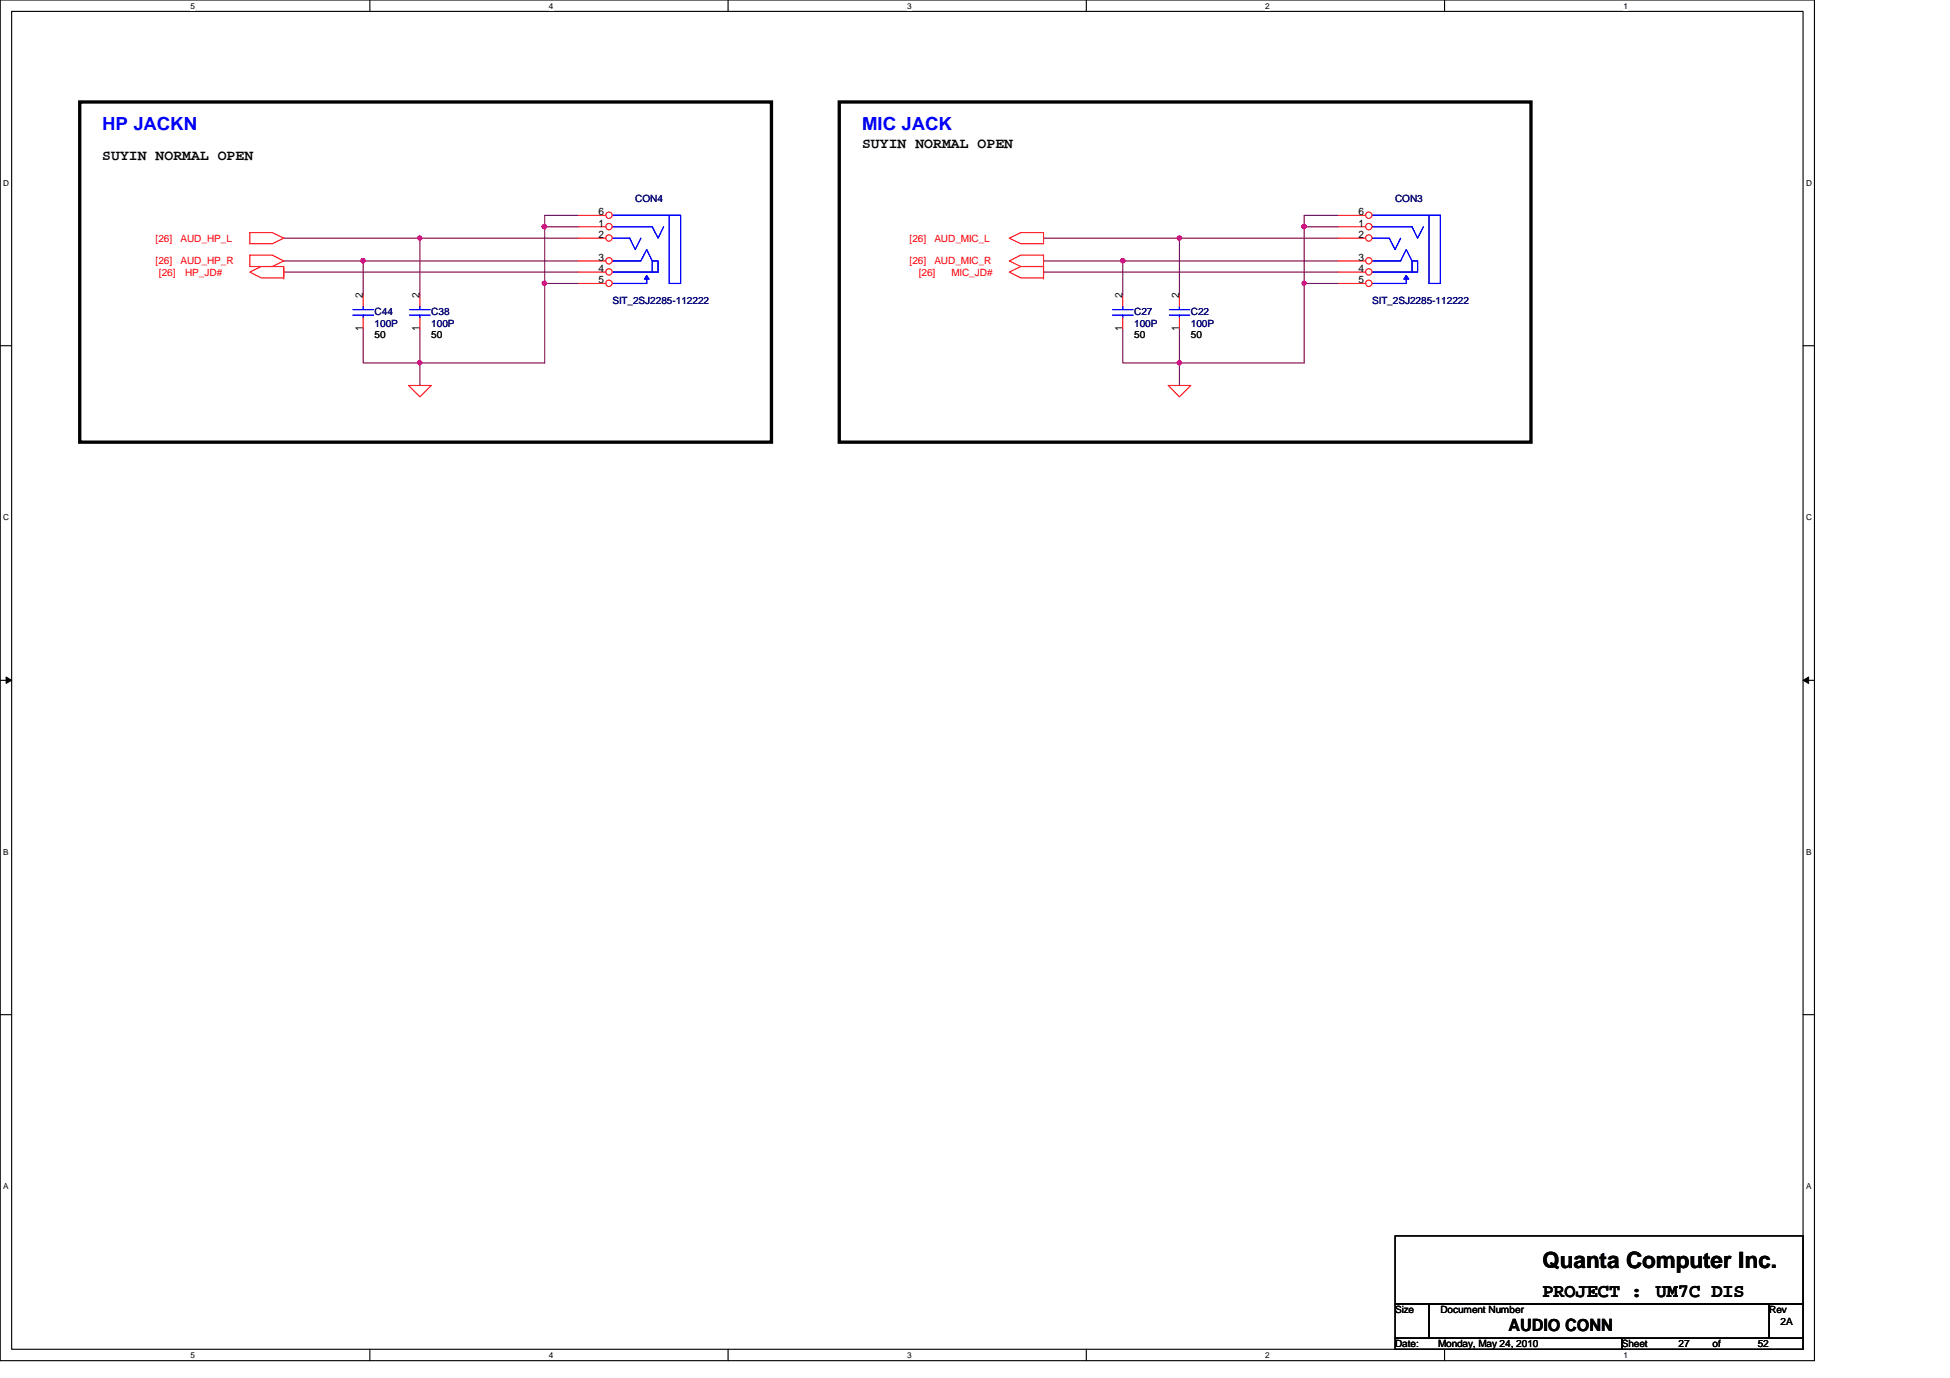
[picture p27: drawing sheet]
<svg xmlns="http://www.w3.org/2000/svg" width="297mm" height="210mm" viewBox="0 0 297 210" stroke-linecap="round" stroke-linejoin="round" font-family="sans-serif">
<defs><g id="words">
<text font-size="3.4" x="234.9" y="193.2">Quanta Computer Inc.</text>
<text font-size="2.9" x="234.9" y="197.6">PROJECT : UM7C DIS</text>
<g font-size="2.8" fill="#00f">
<text x="15.6" y="19.9">HP JACKN</text>
<text x="131.3" y="19.9">MIC JACK</text>
</g>
<text font-size="2.6" x="229.8" y="202.8">AUDIO CONN</text>
<g font-size="2.2">
<text x="131.3" y="22.6">SUYIN NORMAL OPEN</text>
<text x="15.6" y="24.3">SUYIN NORMAL OPEN</text>
</g>
<g font-size="1.6">
<text x="91.2" y="32.8">6</text>
<text x="91.2" y="34.5">1</text>
<text x="206.9" y="32.8">6</text>
<text x="206.9" y="34.5">1</text>
<text x="91.2" y="36.2">2</text>
<text x="91.2" y="39.7">3</text>
<text x="91.2" y="41.4">4</text>
<text x="206.9" y="36.2">2</text>
<text x="206.9" y="39.7">3</text>
<text x="206.9" y="41.4">4</text>
<text x="55.3" y="45.4" transform="rotate(-90 55.3 45.4)">2</text>
<text x="63.9" y="45.4" transform="rotate(-90 63.9 45.4)">2</text>
<text x="91.2" y="43.1">5</text>
<text x="171" y="45.4" transform="rotate(-90 171 45.4)">2</text>
<text x="179.6" y="45.4" transform="rotate(-90 179.6 45.4)">2</text>
<text x="206.9" y="43.1">5</text>
<text x="55.3" y="50.5" transform="rotate(-90 55.3 50.5)">1</text>
<text x="63.9" y="50.5" transform="rotate(-90 63.9 50.5)">1</text>
<text x="171" y="50.5" transform="rotate(-90 171 50.5)">1</text>
<text x="179.6" y="50.5" transform="rotate(-90 179.6 50.5)">1</text>
</g>
<g font-size="1.5" fill="#000080">
<text x="96.8" y="30.8">CON4</text>
<text x="212.5" y="30.8">CON3</text>
<text x="93.3" y="46.3">SIT_2SJ2285-112222</text>
<text x="209" y="46.3">SIT_2SJ2285-112222</text>
<text x="57.1" y="48">C44</text>
<text x="57.1" y="49.8">100P</text>
<text x="65.7" y="48">C38</text>
<text x="65.7" y="49.8">100P</text>
<text x="172.8" y="48">C27</text>
<text x="172.8" y="49.8">100P</text>
<text x="181.4" y="48">C22</text>
<text x="181.4" y="49.8">100P</text>
</g>
<g font-size="1.5" fill="#f00">
<text x="23.7" y="36.8">[26]</text>
<text x="23.7" y="40.3">[26]</text>
<text x="24.2" y="42">[26]</text>
<text x="27.5" y="36.8">AUD_HP_L</text>
<text x="27.5" y="40.3">AUD_HP_R</text>
<text x="28.2" y="42">HP_JD#</text>
<text x="138.6" y="36.8">[26]</text>
<text x="138.6" y="40.3">[26]</text>
<text x="140" y="42">[26]</text>
<text x="142.4" y="36.8">AUD_MIC_L</text>
<text x="142.4" y="40.3">AUD_MIC_R</text>
<text x="144.9" y="42">MIC_JD#</text>
</g>
<g font-size="1.5">
<text x="57.1" y="51.5">50</text>
<text x="65.7" y="51.5">50</text>
<text x="172.8" y="51.5">50</text>
<text x="181.4" y="51.5">50</text>
<text x="212.5" y="200">Size</text>
<text x="219.4" y="200">Document Number</text>
<text x="269.5" y="200">Rev</text>
<text x="271.2" y="201.8">2A</text>
<text x="212.5" y="205.2">Date:</text>
<text x="219.1" y="205.2">Monday, May 24, 2010</text>
<text x="247.1" y="205.2">Sheet</text>
<text x="255.7" y="205.2">27</text>
<text x="260.9" y="205.2">of</text>
<text x="267.8" y="205.2">52</text>
</g>
<g font-size="1.3">
<text x="29" y="1.4">5</text>
<text x="83.6" y="1.4">4</text>
<text x="138.2" y="1.4">3</text>
<text x="192.7" y="1.4">2</text>
<text x="247.3" y="1.4">1</text>
<text x=".5" y="28.3">D</text>
<text x="275.1" y="28.3">D</text>
<text x=".5" y="79.2">C</text>
<text x="275.1" y="79.2">C</text>
<text x=".5" y="130.2">B</text>
<text x="275.1" y="130.2">B</text>
<text x=".5" y="181.1">A</text>
<text x="275.1" y="181.1">A</text>
<text x="29" y="206.9">5</text>
<text x="83.6" y="206.9">4</text>
<text x="138.2" y="206.9">3</text>
<text x="192.7" y="206.9">2</text>
<text x="247.3" y="206.9">1</text>
</g>
</g></defs>
<path d="M0 0h276.4v207.3h-276.4zM1.8 1.7h272.9v203.8h-272.9z" fill="none" stroke="#000" stroke-width=".17"/>
<g fill="#fff">
<path d="M29 .2h.7v1.4h-.7z"/>
<path d="M29 205.7h.7v1.4h-.7z"/>
</g>
<path d="M56.3 0v1.7M56.3 205.5v1.8" fill="none" stroke="#000" stroke-width=".17"/>
<g fill="#fff">
<path d="M83.6 .2h.7v1.4h-.7z"/>
<path d="M83.6 205.7h.7v1.4h-.7z"/>
</g>
<path d="M110.9 0v1.7M110.9 205.5v1.8" fill="none" stroke="#000" stroke-width=".17"/>
<g fill="#fff">
<path d="M138.2 .2h.6v1.4h-.6z"/>
<path d="M138.2 205.7h.6v1.4h-.6z"/>
</g>
<path d="M165.5 0v1.7M165.5 205.5v1.8" fill="none" stroke="#000" stroke-width=".17"/>
<g fill="#fff">
<path d="M192.7 .2h.7v1.4h-.7z"/>
<path d="M192.7 205.7h.7v1.4h-.7z"/>
</g>
<path d="M220 0v1.7M220 205.5v1.8" fill="none" stroke="#000" stroke-width=".17"/>
<g fill="#fff">
<path d="M247.3 .2h.7v1.4h-.7z"/>
<path d="M247.3 205.7h.7v1.4h-.7z"/>
<path d="M.5 27.2h.9v1.4h-.9z"/>
<path d="M275.1 27.2h.9v1.4h-.9z"/>
<path d="M.5 78.1h.9v1.4h-.9z"/>
<path d="M275.1 78.1h.9v1.4h-.9z"/>
</g>
<path d="M0 52.7h1.8M274.7 52.7h1.7" fill="none" stroke="#000" stroke-width=".17"/>
<g fill="#fff">
<path d="M.5 129.1h.8v1.4h-.8z"/>
<path d="M275.1 129.1h.8v1.4h-.8z"/>
</g>
<path d="M0 103.6h1.8M274.7 103.6h1.7" fill="none" stroke="#000" stroke-width=".17"/>
<path d="M.9 103.1l.9 .5-.9 .5zM274.7 103.6l.8-.5v1z" fill="#000"/>
<path d="M.9 103.1l.9 .5-.9 .5zM274.7 103.6l.8-.5v1z" fill="none" stroke="#000" stroke-width=".15"/>
<g fill="#fff">
<path d="M.5 180h.8v1.4h-.8z"/>
<path d="M275.1 180h.8v1.4h-.8z"/>
</g>
<path d="M0 154.6h1.8M274.7 154.6h1.7" fill="none" stroke="#000" stroke-width=".17"/>
<path d="M64 36.3h24.1" fill="none" stroke="#800040" stroke-width=".17"/>
<circle cx="63.9" cy="36.3" r=".32" fill="#f0f"/>
<circle cx="63.9" cy="36.3" r=".32" fill="none" stroke="#f0f" stroke-width=".17"/>
<path d="M55.3 39.8h32.8" fill="none" stroke="#800040" stroke-width=".17"/>
<circle cx="55.3" cy="39.7" r=".33" fill="#f0f"/>
<circle cx="55.3" cy="39.7" r=".33" fill="none" stroke="#f0f" stroke-width=".17"/>
<path d="M43.2 36.3h20.8v8.6M43.2 39.8h12.1v5.1M43.2 41.4h44.9M55.3 50.1v5.2h8.7v-5.2" fill="none" stroke="#800040" stroke-width=".17"/>
<circle cx="63.9" cy="55.3" r=".32" fill="#f0f"/>
<circle cx="63.9" cy="55.3" r=".32" fill="none" stroke="#f0f" stroke-width=".17"/>
<path d="M88.1 32.8h-5.1v1.7h5.1M83 55.3h-19v3.4" fill="none" stroke="#800040" stroke-width=".17"/>
<circle cx="82.9" cy="34.5" r=".33" fill="#f0f"/>
<circle cx="82.9" cy="34.5" r=".33" fill="none" stroke="#f0f" stroke-width=".17"/>
<path d="M88.1 43.2h-5.1v12.1" fill="none" stroke="#800040" stroke-width=".17"/>
<circle cx="82.9" cy="43.2" r=".33" fill="#f0f"/>
<circle cx="82.9" cy="43.2" r=".33" fill="none" stroke="#f0f" stroke-width=".17"/>
<path d="M83 34.5v8.7" fill="none" stroke="#800040" stroke-width=".17"/>
<circle cx="82.9" cy="34.5" r=".33" fill="#f0f"/>
<circle cx="82.9" cy="34.5" r=".33" fill="none" stroke="#f0f" stroke-width=".17"/>
<path d="M179.7 36.3h24.2" fill="none" stroke="#800040" stroke-width=".17"/>
<circle cx="179.7" cy="36.3" r=".33" fill="#f0f"/>
<circle cx="179.7" cy="36.3" r=".33" fill="none" stroke="#f0f" stroke-width=".17"/>
<path d="M171 39.8h32.9" fill="none" stroke="#800040" stroke-width=".17"/>
<circle cx="171" cy="39.7" r=".34" fill="#f0f"/>
<circle cx="171" cy="39.7" r=".34" fill="none" stroke="#f0f" stroke-width=".17"/>
<path d="M159 39.8h12v5.1M159 36.3h20.7v8.6M159 41.4h44.9M171 50.1v5.2h8.7v-5.2" fill="none" stroke="#800040" stroke-width=".17"/>
<circle cx="179.7" cy="55.3" r=".33" fill="#f0f"/>
<circle cx="179.7" cy="55.3" r=".33" fill="none" stroke="#f0f" stroke-width=".17"/>
<path d="M203.9 32.8h-5.2v1.7h5.2M198.7 55.3h-19v3.4" fill="none" stroke="#800040" stroke-width=".17"/>
<circle cx="198.6" cy="34.5" r=".32" fill="#f0f"/>
<circle cx="198.6" cy="34.5" r=".32" fill="none" stroke="#f0f" stroke-width=".17"/>
<path d="M203.9 43.2h-5.2v12.1" fill="none" stroke="#800040" stroke-width=".17"/>
<circle cx="198.6" cy="43.2" r=".32" fill="#f0f"/>
<circle cx="198.6" cy="43.2" r=".32" fill="none" stroke="#f0f" stroke-width=".17"/>
<path d="M198.7 34.5v8.7" fill="none" stroke="#800040" stroke-width=".17"/>
<circle cx="198.6" cy="34.5" r=".32" fill="#f0f"/>
<circle cx="198.6" cy="34.5" r=".32" fill="none" stroke="#f0f" stroke-width=".17"/>
<g fill="none" stroke="#f00" stroke-width=".17">
<path d="M38.1 35.4h3.4l1.7 .9-1.7 .8h-3.4zM38.1 38.9h3.4l1.7 .9-1.7 .8h-3.4zM153.8 36.3l1.7-.9h3.5v1.7h-3.5zM153.8 39.8l1.7-.9h3.5v1.7h-3.5zM43.2 40.8v1.7M43.2 42.2v-1.6h-3.4l-1.7 .8 1.7 .9h3.4M62.2 58.7h3.5l-1.7 1.8zM159 40.8v1.7M159 40.6h-3.5l-1.7 .8 1.7 .9h3.5M159 40.6v1.6M178 58.7h3.4l-1.7 1.8zM179.7 44.9v1.8"/>
<path d="M179.7 48.4v1.7"/>
</g>
<path d="M212.5 188.3h62.2v10.3h-62.2zM212.5 198.6h5.2v5.2h-5.2zM217.7 198.6h51.8v5.2h-51.8zM269.5 198.6h5.2v5.2h-5.2zM212.5 203.8h34.6v1.7h-34.6zM247.1 203.8h27.6v1.7h-27.6z" fill="none" stroke="#000" stroke-width=".17"/>
<path d="M12.1 15.5h105.4v51.9h-105.4zM127.8 15.5h105.4v51.9h-105.4z" fill="none" stroke="#000" stroke-width=".51"/>
<g fill="none" stroke="#00f" stroke-width=".17">
<path d="M209 34.5h6.1l.8 1.8 .9-1.8M209 36.3h2.6l.9 1.7 .9-1.7M209 32.8h10.4zM209 39.8h4.4l.8-1.8 .9 1.8M215.1 39.8h.8v1.6h-.8zM217.7 32.8v10.4h1.7v-10.4M178.1 47.2h3.1M178.1 48h3.1M179.7 48v.4M179.7 46.7v.5M209 41.4h6.1M214.2 42v1.2h-5.2"/>
<path d="M214.2 42l.4 .5h-.7z"/>
</g>
<circle cx="208.5" cy="32.8" r=".49" fill="#fff"/>
<g fill="none" stroke="#f00" stroke-width=".17">
<path d="M203.9 32.8h4.1"/>
<circle cx="208.5" cy="32.8" r=".49"/>
</g>
<circle cx="208.5" cy="36.3" r=".49" fill="#fff"/>
<g fill="none" stroke="#f00" stroke-width=".17">
<path d="M203.9 36.3h4.1"/>
<circle cx="208.5" cy="36.3" r=".49"/>
</g>
<circle cx="208.5" cy="39.7" r=".49" fill="#fff"/>
<g fill="none" stroke="#f00" stroke-width=".17">
<path d="M203.9 39.8h4.1"/>
<circle cx="208.5" cy="39.7" r=".49"/>
</g>
<circle cx="208.5" cy="41.4" r=".49" fill="#fff"/>
<g fill="none" stroke="#f00" stroke-width=".17">
<path d="M203.9 41.4h4.1"/>
<circle cx="208.5" cy="41.4" r=".49"/>
</g>
<circle cx="208.5" cy="43.2" r=".49" fill="#fff"/>
<g fill="none" stroke="#f00" stroke-width=".17">
<path d="M203.9 43.2h4.1"/>
<circle cx="208.5" cy="43.2" r=".49"/>
</g>
<circle cx="208.5" cy="34.5" r=".49" fill="#fff"/>
<g fill="none" stroke="#f00" stroke-width=".17">
<path d="M203.9 34.5h4.1"/>
<circle cx="208.5" cy="34.5" r=".49"/>
</g>
<path d="M93.3 36.3h2.6l.9 1.7 .8-1.7M93.3 39.8h4.3l.9-1.8 .9 1.8M93.3 32.8h10.4zM93.3 34.5h6.1l.8 1.8 .9-1.8M99.4 39.8h.8v1.6h-.8zM101.9 32.8v10.4h1.8v-10.4M93.3 41.4h6.1M98.5 42v1.2h-5.2M98.5 42l.3 .5h-.6z" fill="none" stroke="#00f" stroke-width=".17"/>
<circle cx="92.8" cy="32.8" r=".49" fill="#fff"/>
<g fill="none" stroke="#f00" stroke-width=".17">
<path d="M88.1 32.8h4.2"/>
<circle cx="92.8" cy="32.8" r=".49"/>
</g>
<circle cx="92.8" cy="36.3" r=".49" fill="#fff"/>
<g fill="none" stroke="#f00" stroke-width=".17">
<path d="M88.1 36.3h4.2"/>
<circle cx="92.8" cy="36.3" r=".49"/>
</g>
<circle cx="92.8" cy="39.7" r=".49" fill="#fff"/>
<g fill="none" stroke="#f00" stroke-width=".17">
<path d="M88.1 39.8h4.2"/>
<circle cx="92.8" cy="39.7" r=".49"/>
</g>
<circle cx="92.8" cy="41.4" r=".49" fill="#fff"/>
<g fill="none" stroke="#f00" stroke-width=".17">
<path d="M88.1 41.4h4.2"/>
<circle cx="92.8" cy="41.4" r=".49"/>
</g>
<circle cx="92.8" cy="43.2" r=".49" fill="#fff"/>
<g fill="none" stroke="#f00" stroke-width=".17">
<path d="M88.1 43.2h4.2"/>
<circle cx="92.8" cy="43.2" r=".49"/>
</g>
<circle cx="92.8" cy="34.5" r=".49" fill="#fff"/>
<g fill="none" stroke="#f00" stroke-width=".17">
<path d="M88.1 34.5h4.2M55.3 44.9v1.8M55.3 48.4v1.7M64 44.9v1.8M64 48.4v1.7M171 44.9v1.8M171 48.4v1.7"/>
<circle cx="92.8" cy="34.5" r=".49"/>
</g>
<path d="M53.8 47.2h3.1M53.8 48h3.1M55.3 48v.4M55.3 46.7v.5M62.4 47.2h3.1M62.4 48h3.1M64 48v.4M64 46.7v.5M169.5 47.2h3.1M169.5 48h3.1M171 48v.4M171 46.7v.5" fill="none" stroke="#00f" stroke-width=".17"/>
<circle cx="63.9" cy="36.3" r=".32" fill="#f0f"/>
<circle cx="63.9" cy="36.3" r=".32" fill="none" stroke="#f0f" stroke-width=".17"/>
<circle cx="55.3" cy="39.7" r=".33" fill="#f0f"/>
<circle cx="55.3" cy="39.7" r=".33" fill="none" stroke="#f0f" stroke-width=".17"/>
<circle cx="63.9" cy="55.3" r=".32" fill="#f0f"/>
<circle cx="63.9" cy="55.3" r=".32" fill="none" stroke="#f0f" stroke-width=".17"/>
<circle cx="82.9" cy="34.5" r=".33" fill="#f0f"/>
<circle cx="82.9" cy="34.5" r=".33" fill="none" stroke="#f0f" stroke-width=".17"/>
<circle cx="82.9" cy="43.2" r=".33" fill="#f0f"/>
<circle cx="82.9" cy="43.2" r=".33" fill="none" stroke="#f0f" stroke-width=".17"/>
<circle cx="82.9" cy="34.5" r=".33" fill="#f0f"/>
<circle cx="82.9" cy="34.5" r=".33" fill="none" stroke="#f0f" stroke-width=".17"/>
<circle cx="179.7" cy="36.3" r=".33" fill="#f0f"/>
<circle cx="179.7" cy="36.3" r=".33" fill="none" stroke="#f0f" stroke-width=".17"/>
<circle cx="171" cy="39.7" r=".34" fill="#f0f"/>
<circle cx="171" cy="39.7" r=".34" fill="none" stroke="#f0f" stroke-width=".17"/>
<circle cx="179.7" cy="55.3" r=".33" fill="#f0f"/>
<circle cx="179.7" cy="55.3" r=".33" fill="none" stroke="#f0f" stroke-width=".17"/>
<circle cx="198.6" cy="34.5" r=".32" fill="#f0f"/>
<circle cx="198.6" cy="34.5" r=".32" fill="none" stroke="#f0f" stroke-width=".17"/>
<circle cx="198.6" cy="43.2" r=".32" fill="#f0f"/>
<circle cx="198.6" cy="43.2" r=".32" fill="none" stroke="#f0f" stroke-width=".17"/>
<circle cx="198.6" cy="34.5" r=".32" fill="#f0f"/>
<circle cx="198.6" cy="34.5" r=".32" fill="none" stroke="#f0f" stroke-width=".17"/>
<use href="#words"/>
</svg>
